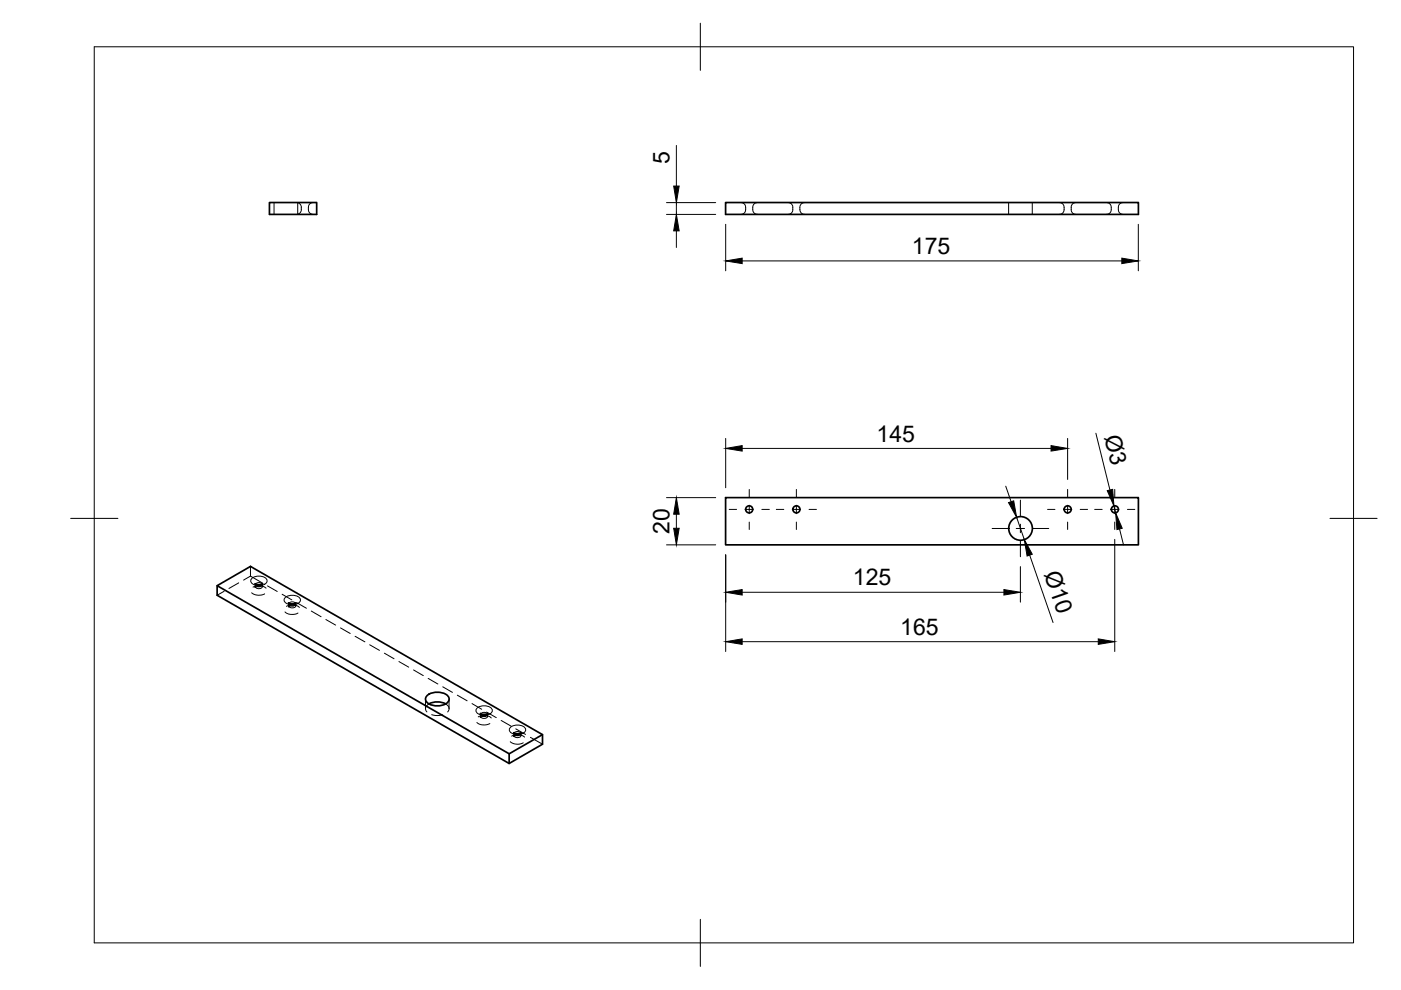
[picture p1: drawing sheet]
<svg xmlns="http://www.w3.org/2000/svg" width="297mm" height="210mm" viewBox="0 0 297 210" stroke-linecap="round" stroke-linejoin="round" font-family="sans-serif">
<defs><g id="words">
<g font-size="4.9">
<text x="141.9" y="34.8" transform="rotate(-90 141.9 34.8)">5</text>
<text x="193.4" y="53.9">175</text>
<text x="185.9" y="93.6">145</text>
<text x="234.1" y="92.6" transform="rotate(76 234.1 92.6)">Ø3</text>
<text x="141.9" y="113.2" transform="rotate(-90 141.9 113.2)">20</text>
<text x="180.8" y="124.1">125</text>
<text x="221.3" y="121.6" transform="rotate(71 221.3 121.6)">Ø10</text>
<text x="190.9" y="134.6">165</text>
</g>
</g></defs>
<!-- layer: Visible -->
<g fill="none" stroke="#000" stroke-width=".36">
<path d="M57.1 42.9h10v2.6h-10zM153.8 42.9h87.6v2.6h-87.6zM153.8 105.5h87.6v10h-87.6zM46 124.2v2l61.9 35.7 7.1-4.1v-2M46 124.2l7.1-4.1 61.9 35.7-7.1 4zM54.1 123.8l.8 .2 .8-.2M61.2 127.8l.6 .3 1-.3M90.5 147.5a3.4 3.4 0 0 1 4.6 .3 1.26 1.26 0 0 1-1.1 1.7 3.3 3.3 0 0 1-3.7-.9v-.8zM91 149.2a3.9 3.9 0 0 1 3.5 0M101.8 151.3l.7 .2 .9-.2M107.9 159.8v2.1M108.9 155.4l.7 .2 .9-.2"/>
<circle cx="158.8" cy="108" r=".75"/>
<circle cx="168.9" cy="108" r=".75"/>
<circle cx="216.4" cy="112" r="2.51"/>
<circle cx="226.4" cy="108" r=".75"/>
<circle cx="236.4" cy="108" r=".75"/>
</g>
<!-- layer: Hidden -->
<g fill="none" stroke="#000" stroke-width=".21">
<path d="M58.1 42.9v2.6M62.9 42.9a1.13 1.13 0 0 1 1 1.5 1 1 0 0 1-1 1.1M63.1 42.9v2.6M66.4 42.9a1.18 1.18 0 0 0-1 1.7 .99 .99 0 0 0 1 .9M157.1 42.9a1.18 1.18 0 0 1 1 1.7 .99 .99 0 0 1-1 .9M160.6 42.9a1.18 1.18 0 0 0-1 1.7 .99 .99 0 0 0 1 .9M167.1 42.9a1.13 1.13 0 0 1 1 1.5 1 1 0 0 1-1 1.1M170.6 42.9a1.18 1.18 0 0 0-1 1.7 .99 .99 0 0 0 1 .9M213.8 42.9v2.6M218.9 42.9v2.6M224.6 42.9a1.18 1.18 0 0 1 1 1.7 .99 .99 0 0 1-1 .9M228.1 42.9a1.13 1.13 0 0 0-1 1.5 1 1 0 0 0 1 1.1"/>
<path d="M234.6 42.9a1.18 1.18 0 0 1 1 1.7 .99 .99 0 0 1-1 .9M238.1 42.9a1.18 1.18 0 0 0-1 1.7 .99 .99 0 0 0 1 .9M47.5 125.4l-1.5 .8M50.6 123.6l-2.1 1.2M53.1 122.1l-1.5 .9M53.1 122.1l2.6 1.5M53.1 120.1v2M54.1 123.8v.8l.3-.2h.8M55.7 123.8l-.1 .6M56.7 124.2l2.1 1.2M59.8 126l2.1 1.2M61.2 127.8v.9l.4-.2h.7"/>
<path d="M62.8 127.8l-.1 .7M62.9 127.8l2.1 1.2M66 129.6l2.1 1.2M69.1 131.4l2.1 1.1M72.2 133.1l2.1 1.2M75.3 134.9l2.1 1.2M78.4 136.7l2.1 1.2M81.5 138.5l2 1.2M84.6 140.3l2.1 1.1M87.7 142l2 1.2M90.2 148.2v2.1M90.8 143.8l2 1.2"/>
<path d="M91 149.2a1.03 1.03 0 0 0-.5 1.8M91.5 151.5l1.2 .2 1.2-.2M93.9 145.6l2 1.2M94.5 149.2a1.04 1.04 0 0 1 .4 1.8M95.2 148.2v2.1M97 147.4l2 1.2M100.1 149.2l2 1.2M101.8 151.3v.8l.5-.2h.7M103.2 151l2 1.2M103.4 151.3v.6M106.3 152.8l2 1.1M108.9 155.4v.8l1.1-.2"/>
<path d="M109.3 154.5l2.1 1.2M110.5 155.4v.6M112.5 156.3l2.5 1.5"/>
</g>
<!-- layer: Hidden Narrow -->
<g fill="none" stroke="#000" stroke-width=".21">
<path d="M53.4 125.7a2.52 2.52 0 0 0 2.7 .2M53.6 124.5a2.58 2.58 0 0 1 2.8 .2M54.2 123.8a.79 .79 0 0 0 .6 .6 .79 .79 0 0 0 .8-.3v-.3M54.7 124a.45 .45 0 0 0-.6 .5 .45 .45 0 0 0 .7 .3h.3a.43 .43 0 0 0 .5-.4 .43 .43 0 0 0-.5-.4M60.4 129.7a2.43 2.43 0 0 0 2.8 .3M60.7 128.6a2.55 2.55 0 0 1 2.8 .2M61.3 127.9a.78 .78 0 0 0 .6 .6 .78 .78 0 0 0 .8-.3v-.3M61.7 128.1a.45 .45 0 0 0-.5 .5 .45 .45 0 0 0 .7 .3 .47 .47 0 0 0 .7-.1 .47 .47 0 0 0-.2-.7h-.2M101.1 153.2a2.43 2.43 0 0 0 2.8 .2M101.4 152a2.58 2.58 0 0 1 2.8 .2M101.9 151.3a.74 .74 0 0 0 .7 .6 .74 .74 0 0 0 .8-.6M102.4 151.5a.46 .46 0 0 0-.5 .5 .46 .46 0 0 0 .7 .3h.1a.46 .46 0 0 0 .7-.3 .46 .46 0 0 0-.6-.5"/>
<path d="M108.2 157.3a2.54 2.54 0 0 0 2.7 .2M108.5 156.1a2.5 2.5 0 0 1 2.7 .2M109 155.4a.76 .76 0 0 0 .5 .6 .76 .76 0 0 0 .8-.2l.1-.4M109.5 155.5a.43 .43 0 0 0-.5 .5 .43 .43 0 0 0 .5 .4h.3a.45 .45 0 0 0 .6-.3 .45 .45 0 0 0-.5-.6"/>
</g>
<!-- layer: Visible Narrow -->
<path d="M53.3 122.7a2.28 2.28 0 0 1 3.3 .3 1.51 1.51 0 0 1-2 1.1 1.33 1.33 0 0 1-1.4-1.1zM54.2 123.8l.7-.3 .7 .3M54.7 124h.4M60.4 126.8a2.28 2.28 0 0 1 3.3 .3 1.51 1.51 0 0 1-2 1.1 1.33 1.33 0 0 1-1.5-1.1zM61.3 127.9l.7-.3 .7 .3M61.7 128h.5M101.1 150.2a2.28 2.28 0 0 1 3.3 .3 1.51 1.51 0 0 1-2 1.1 1.33 1.33 0 0 1-1.5-1.1zM101.9 151.3l.7-.3 .8 .3M102.4 151.5h.5M108.2 154.3a2.28 2.28 0 0 1 3.2 .3 1.51 1.51 0 0 1-1.9 1.1 1.33 1.33 0 0 1-1.5-1.1zM109 155.4l.7-.3 .7 .3M109.5 155.5h.4" fill="none" stroke="#000" stroke-width=".21"/>
<!-- layer: BORDER -->
<path d="M20 9.9h267v190h-267zM148.5 4.9v10M15 109.9h10M282 109.9h10M148.5 194.9v10" fill="none" stroke="#000" stroke-width=".21"/>
<!-- layer: Smart Centers -->
<g fill="none" stroke="#000" stroke-width=".21">
<path d="M154.6 108h1.6M158 108h1.7M158.9 103.8v1.5M158.9 107.1v1.8M158.9 110.7v1.6M161.5 108h1.6M164.6 108h1.6M168 108h1.7M168.8 103.8v1.5M168.8 107.1v1.8M168.8 110.7v1.6M171.5 108h1.6"/>
<path d="M210.4 112h3.3M215.5 112h1.7M216.3 106v3.4M216.3 111.1v1.8M216.3 114.7v3.3M219 112h3.4M222.1 108h1.6M225.5 108h1.7M226.4 103.8v1.5M226.4 107.1v1.8M226.4 110.7v1.6M229 108h1.6"/>
<path d="M232.1 108h1.6M235.5 108h1.7M236.3 103.8v1.5M236.3 107.1v1.8M236.3 110.7v1.6M239 108h1.6"/>
</g>
<!-- layer: FD_Dimensions -->
<g fill="none" stroke="#000" stroke-width=".21">
<path d="M143.4 30.8v8.6M141.3 45.5h10.4M141.3 43h10.4M143.4 43v2.5M143.4 49v3.5M153.9 47.6v9.8M157.4 55.3h80.4M241.3 47.6v9.8M153.9 93v10.4M157.4 95.1h65.4M226.4 93v8.7M232.3 91.9l3 12"/>
<path d="M141.3 115.5h10.4M141.3 105.5h10.4M143.4 109v3M153.9 117.6v20.5M213.2 103.1l1.2 3.3M215.5 109.7l1.7 4.7M218.3 117.7l5 14.3M236.2 107.3l.3 1.4M236.3 114.4v23.7M237.4 112.1l.8 3.4M157.4 136.1h75.5M157.4 125.6h55.5"/>
<path d="M216.3 120.1v7.6"/>
</g>
<g fill="#000" stroke="#000" stroke-width=".21">
<path d="M142.8 39.4h1.2l-.6 3.6zM143.4 45.5l.6 3.5h-1.2zM153.9 55.3l3.5-.6v1.2zM237.8 54.7l3.5 .6-3.5 .6zM153.9 95.1l3.5-.6v1.1zM222.8 94.5l3.6 .6-3.6 .5zM142.8 112h1.2l-.6 3.5zM143.4 105.5l.6 3.5h-1.2zM213.8 106.6l1.1-.4 .6 3.5zM217.2 114.4l1.7 3.1-1.1 .4zM234.8 104l1.1-.2 .3 3.5zM236.5 108.7l1.4 3.3-1.1 .3z"/>
<path d="M153.9 136.1l3.5-.6v1.1zM153.9 125.6l3.5-.6v1.2zM212.9 125l3.4 .6-3.4 .6zM232.9 135.5l3.4 .6-3.4 .5z"/>
</g>
<use href="#words"/>
</svg>
